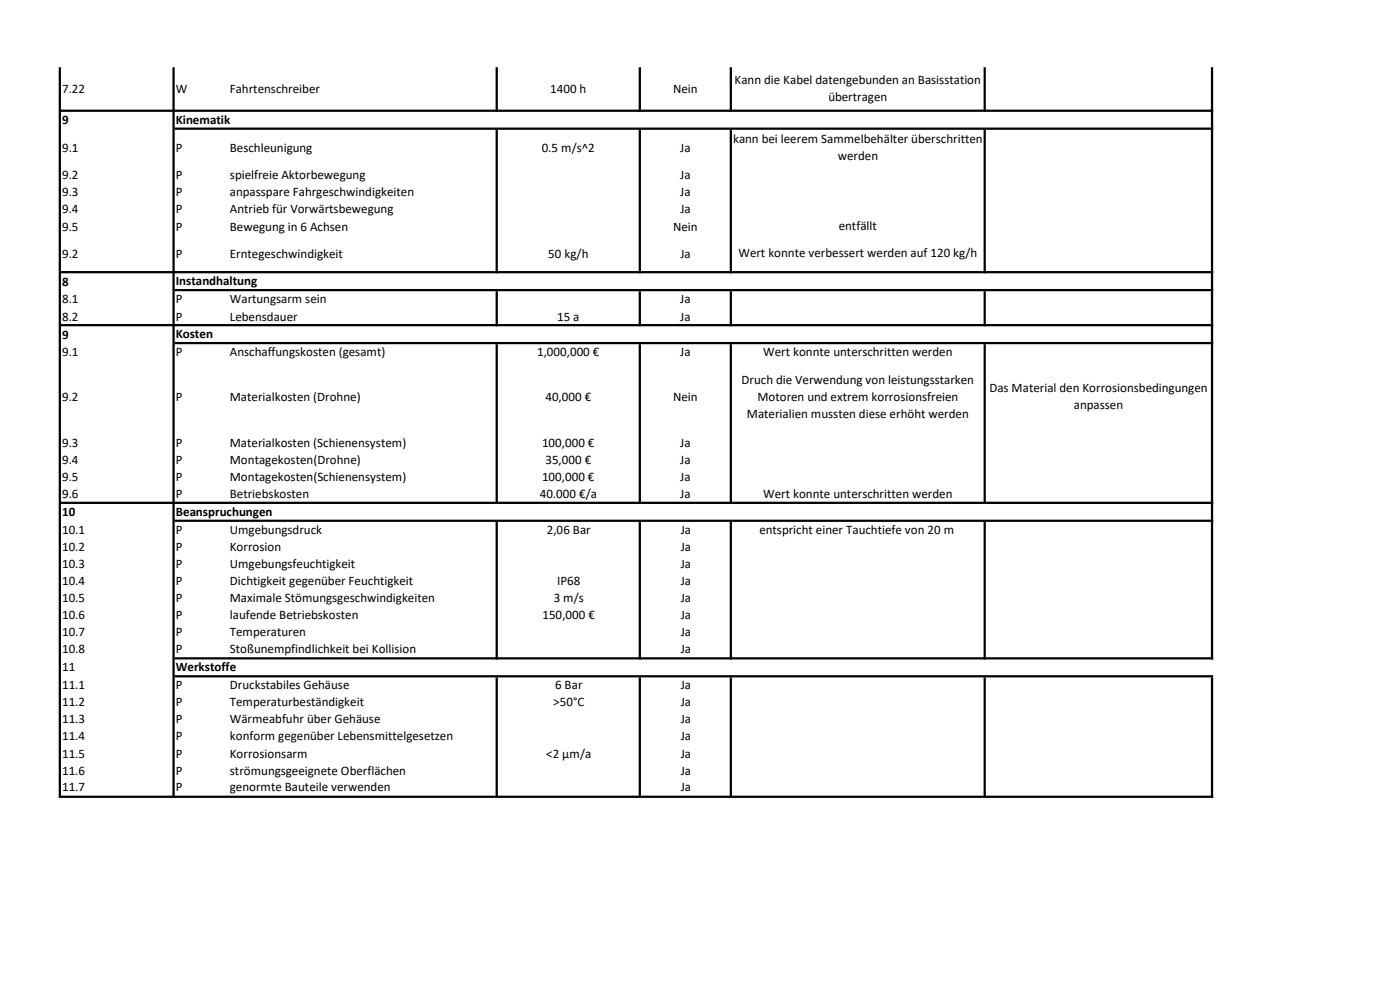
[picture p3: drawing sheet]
<svg xmlns="http://www.w3.org/2000/svg" width="420mm" height="297mm" viewBox="0 0 420 297" stroke-linecap="round" stroke-linejoin="round" font-family="sans-serif">
<defs><g id="words">
<g font-size="3.9">
<text x="18.6" y="28">7.22</text>
<text x="52.8" y="28">W</text>
<text x="69" y="28">Fahrtenschreiber</text>
<text x="165.1" y="28">1400 h</text>
<text x="201.9" y="28">Nein</text>
<text x="220.4" y="25.3">Kann die Kabel datengebunden an Basisstation</text>
<text x="248.5" y="30.4">übertragen</text>
<text x="18.6" y="37.2">9</text>
<text x="52.7" y="37">Kinematik</text>
<text x="18.6" y="45.5">9.1</text>
<text x="52.7" y="45.5">P</text>
<text x="69" y="45.5">Beschleunigung</text>
<text x="162.5" y="45.5">0.5 m/s^2</text>
<text x="204.1" y="45.5">Ja</text>
<text x="219.9" y="42.8">kann bei leerem Sammelbehälter überschritten</text>
<text x="251.3" y="47.9">werden</text>
<text x="18.6" y="53.7">9.2</text>
<text x="52.7" y="53.7">P</text>
<text x="69" y="53.7">spielfreie Aktorbewegung</text>
<text x="204.1" y="53.7">Ja</text>
<text x="18.6" y="58.8">9.3</text>
<text x="52.7" y="58.8">P</text>
<text x="69" y="58.8">anpasspare Fahrgeschwindigkeiten</text>
<text x="204.1" y="58.8">Ja</text>
<text x="18.6" y="64">9.4</text>
<text x="52.7" y="64">P</text>
<text x="69" y="64">Antrieb für Vorwärtsbewegung</text>
<text x="204.1" y="64">Ja</text>
<text x="18.6" y="69.1">9.5</text>
<text x="52.7" y="69.1">P</text>
<text x="69" y="69.1">Bewegung in 6 Achsen</text>
<text x="201.9" y="69.1">Nein</text>
<text x="251.6" y="68.9">entfällt</text>
<text x="18.6" y="77.3">9.2</text>
<text x="52.7" y="77.3">P</text>
<text x="69" y="77.3">Erntegeschwindigkeit</text>
<text x="164.5" y="77.3">50 kg/h</text>
<text x="204.1" y="77.3">Ja</text>
<text x="221.5" y="77.1">Wert konnte verbessert werden auf 120 kg/h</text>
<text x="18.6" y="85.6">8</text>
<text x="52.7" y="85.4">Instandhaltung</text>
<text x="18.6" y="90.8">8.1</text>
<text x="52.7" y="90.8">P</text>
<text x="69" y="90.8">Wartungsarm sein</text>
<text x="204.1" y="90.8">Ja</text>
<text x="18.6" y="96.1">8.2</text>
<text x="18.6" y="101.5">9</text>
<text x="52.7" y="96.1">P</text>
<text x="52.7" y="101.3">Kosten</text>
<text x="69" y="96.1">Lebensdauer</text>
<text x="167.1" y="96.1">15 a</text>
<text x="204.1" y="96.1">Ja</text>
<text x="18.6" y="106.7">9.1</text>
<text x="52.7" y="106.7">P</text>
<text x="69" y="106.7">Anschaffungskosten (gesamt)</text>
<text x="161.1" y="106.7">1,000,000 €</text>
<text x="204.1" y="106.7">Ja</text>
<text x="229" y="106.6">Wert konnte unterschritten werden</text>
<text x="222.5" y="115">Druch die Verwendung von leistungsstarken</text>
<text x="296.8" y="117.6">Das Material den Korrosionsbedingungen</text>
<text x="18.6" y="120.3">9.2</text>
<text x="52.7" y="120.3">P</text>
<text x="69" y="120.3">Materialkosten (Drohne)</text>
<text x="163.6" y="120.3">40,000 €</text>
<text x="201.9" y="120.3">Nein</text>
<text x="224.1" y="125.2">Materialien mussten diese erhöht werden</text>
<text x="227.2" y="120.1">Motoren und extrem korrosionsfreien</text>
<text x="322.2" y="122.7">anpassen</text>
<text x="18.6" y="133.9">9.3</text>
<text x="52.7" y="133.9">P</text>
<text x="69" y="133.9">Materialkosten (Schienensystem)</text>
<text x="162.6" y="133.9">100,000 €</text>
<text x="204.1" y="133.9">Ja</text>
<text x="18.6" y="139">9.4</text>
<text x="52.7" y="139">P</text>
<text x="69" y="139">Montagekosten(Drohne)</text>
<text x="163.6" y="139">35,000 €</text>
<text x="204.1" y="139">Ja</text>
<text x="18.6" y="144.1">9.5</text>
<text x="18.6" y="149.4">9.6</text>
<text x="52.7" y="144.1">P</text>
<text x="52.7" y="149.4">P</text>
<text x="69" y="144.1">Montagekosten(Schienensystem)</text>
<text x="69" y="149.4">Betriebskosten</text>
<text x="161.9" y="149.4">40.000 €/a</text>
<text x="162.6" y="144.1">100,000 €</text>
<text x="204.1" y="144.1">Ja</text>
<text x="204.1" y="149.4">Ja</text>
<text x="229" y="149.2">Wert konnte unterschritten werden</text>
<text x="18.6" y="154.7">10</text>
<text x="52.7" y="154.6">Beanspruchungen</text>
<text x="18.6" y="159.9">10.1</text>
<text x="52.7" y="159.9">P</text>
<text x="69" y="159.9">Umgebungsdruck</text>
<text x="164" y="160">2,06 Bar</text>
<text x="204.2" y="159.9">Ja</text>
<text x="227.8" y="159.9">entspricht einer Tauchtiefe von 20 m</text>
<text x="18.6" y="165.1">10.2</text>
<text x="52.7" y="165.1">P</text>
<text x="69" y="165.1">Korrosion</text>
<text x="204.2" y="165.1">Ja</text>
<text x="18.6" y="170.2">10.3</text>
<text x="52.7" y="170.2">P</text>
<text x="69" y="170.2">Umgebungsfeuchtigkeit</text>
<text x="204.2" y="170.2">Ja</text>
<text x="18.6" y="175.3">10.4</text>
<text x="52.7" y="175.3">P</text>
<text x="69" y="175.3">Dichtigkeit gegenüber Feuchtigkeit</text>
<text x="167.1" y="175.3">IP68</text>
<text x="204.2" y="175.3">Ja</text>
<text x="18.6" y="180.4">10.5</text>
<text x="18.6" y="185.5">10.6</text>
<text x="52.7" y="180.4">P</text>
<text x="52.7" y="185.5">P</text>
<text x="69" y="180.4">Maximale Stömungsgeschwindigkeiten</text>
<text x="69" y="185.5">laufende Betriebskosten</text>
<text x="162.7" y="185.6">150,000 €</text>
<text x="166.1" y="180.5">3 m/s</text>
<text x="204.2" y="180.4">Ja</text>
<text x="204.2" y="185.5">Ja</text>
<text x="18.6" y="190.7">10.7</text>
<text x="52.7" y="190.7">P</text>
<text x="69" y="190.7">Temperaturen</text>
<text x="204.2" y="190.7">Ja</text>
<text x="18.6" y="195.7">10.8</text>
<text x="52.7" y="195.7">P</text>
<text x="69" y="195.7">Stoßunempfindlichkeit bei Kollision</text>
<text x="204.2" y="195.7">Ja</text>
<text x="18.6" y="201.1">11</text>
<text x="52.7" y="201.1">Werkstoffe</text>
<text x="18.6" y="206.5">11.1</text>
<text x="52.7" y="206.5">P</text>
<text x="69" y="206.5">Druckstabiles Gehäuse</text>
<text x="166.5" y="206.6">6 Bar</text>
<text x="204.2" y="206.5">Ja</text>
<text x="18.6" y="211.7">11.2</text>
<text x="52.7" y="211.7">P</text>
<text x="69" y="211.7">Temperaturbeständigkeit</text>
<text x="166" y="211.7">&gt;50°C</text>
<text x="204.2" y="211.7">Ja</text>
<text x="18.6" y="216.8">11.3</text>
<text x="18.6" y="221.9">11.4</text>
<text x="52.7" y="216.8">P</text>
<text x="52.7" y="221.9">P</text>
<text x="69" y="216.8">Wärmeabfuhr über Gehäuse</text>
<text x="69" y="221.9">konform gegenüber Lebensmittelgesetzen</text>
<text x="204.2" y="216.8">Ja</text>
<text x="204.2" y="221.9">Ja</text>
<text x="18.6" y="227">11.5</text>
<text x="52.7" y="227">P</text>
<text x="69" y="227">Korrosionsarm</text>
<text x="163.9" y="227.1">&lt;2 μm/a</text>
<text x="204.2" y="227">Ja</text>
<text x="18.6" y="232.2">11.6</text>
<text x="52.7" y="232.2">P</text>
<text x="69" y="232.2">strömungsgeeignete Oberflächen</text>
<text x="204.2" y="232.2">Ja</text>
<text x="18.6" y="237.2">11.7</text>
<text x="52.7" y="237.2">P</text>
<text x="69" y="237.2">genormte Bauteile verwenden</text>
<text x="204.2" y="237.2">Ja</text>
</g>
</g></defs>
<g fill="#000">
<path d="M18.3 32.9h345.6v.6h-345.6zM52.4 38.2h311.5v.7h-311.5zM18.3 81.2h345.6v.7h-345.6zM52.4 86.6h311.5v.7h-311.5zM18.3 97.1h345.6v.7h-345.6zM52.4 102.5h311.5v.7h-311.5zM18.3 150.4h345.6v.6h-345.6zM52.4 155.7h311.5v.7h-311.5zM52.4 197h311.5v.7h-311.5zM52.4 202.4h311.5v.6h-311.5zM18.3 238.5h345.6v.6h-345.6z" fill-rule="evenodd"/>
<path d="M148.7 20.2h.7v13.3h-.7zM191.6 20.2h.7v13.3h-.7zM218.9 20.2h.7v13.3h-.7zM295.1 20.2h.6v13.3h-.6zM148.7 38.9h.7v43h-.7zM191.6 38.9h.7v43h-.7zM218.9 38.9h.7v43h-.7zM295.1 38.9h.6v43h-.6zM148.7 87.3h.7v10.5h-.7zM191.6 87.3h.7v10.5h-.7zM218.9 87.3h.7v10.5h-.7zM295.1 87.3h.6v10.5h-.6zM148.7 103.2h.7v47.8h-.7zM191.6 103.2h.7v47.8h-.7zM218.9 103.2h.7v47.8h-.7zM295.1 103.2h.6v47.8h-.6zM148.7 156.4h.7v41.3h-.7zM191.6 156.4h.7v41.3h-.7zM218.9 156.4h.7v41.3h-.7zM295.1 156.4h.6v41.3h-.6zM363.3 20.2h.6v177.5h-.6zM17.6 20.2h.7v218.9h-.7zM51.7 20.2h.7v218.9h-.7zM148.7 203h.7v36.1h-.7zM191.6 203h.7v36.1h-.7zM218.9 203h.7v36.1h-.7zM295.1 203h.6v36.1h-.6zM363.3 203h.6v36.1h-.6z" fill-rule="evenodd"/>
</g>
<use href="#words"/>
</svg>
